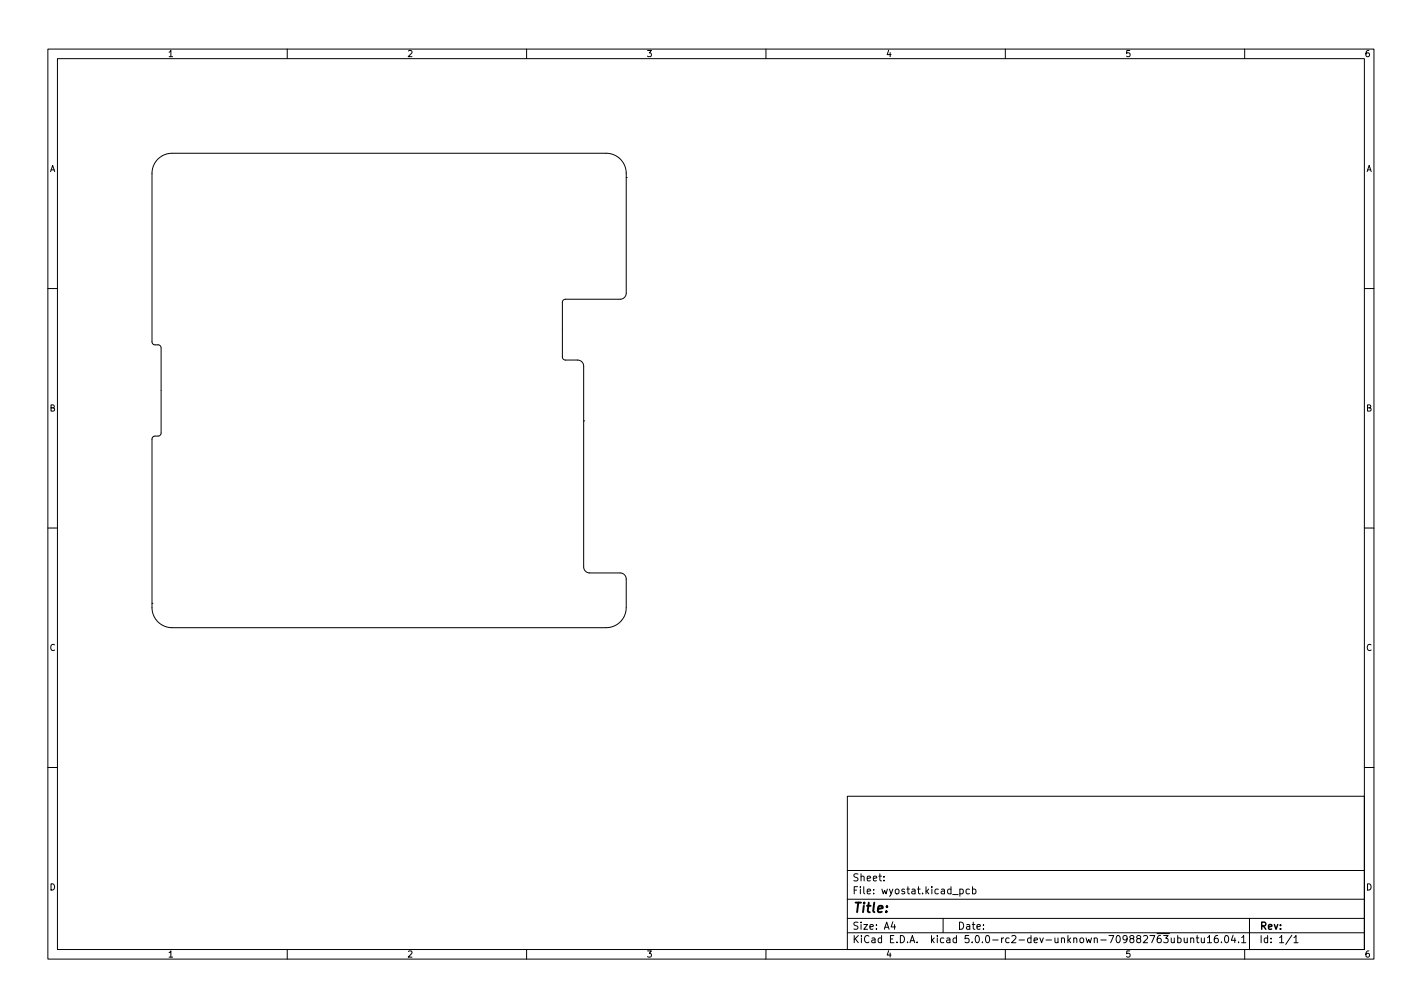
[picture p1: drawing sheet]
<svg xmlns="http://www.w3.org/2000/svg" width="297mm" height="210mm" viewBox="0 0 297 210" stroke-linecap="round" stroke-linejoin="round" font-family="sans-serif">
<defs><g id="words">
<text font-size="2.8" x="178" y="190.6">Title:</text>
<g font-size="2.1">
<text x="178" y="184">Sheet:</text>
<text x="178" y="186.7">File: wyostat.kicad_pcb</text>
<text x="178" y="196.9">KiCad E.D.A. kicad 5.0.0-rc2-dev-unknown-709882763ubuntu16.04.1</text>
<text x="178" y="194.1">Size: A4</text>
<text x="200" y="194.1">Date:</text>
<text x="263" y="194.1">Rev:</text>
<text x="263" y="196.9">Id: 1/1</text>
</g>
<g font-size="1.8">
<text x="35" y="11.9">1</text>
<text x="85" y="11.9">2</text>
<text x="135" y="11.9">3</text>
<text x="185" y="11.9">4</text>
<text x="235" y="11.9">5</text>
<text x="285" y="11.9">6</text>
<text x="10.3" y="35.9">A</text>
<text x="285.3" y="35.9">A</text>
<text x="10.3" y="85.9">B</text>
<text x="285.3" y="85.9">B</text>
<text x="10.3" y="135.9">C</text>
<text x="285.3" y="135.9">C</text>
<text x="10.3" y="185.9">D</text>
<text x="285.3" y="185.9">D</text>
<text x="35" y="199.9">1</text>
<text x="85" y="199.9">2</text>
<text x="135" y="199.9">3</text>
<text x="185" y="199.9">4</text>
<text x="235" y="199.9">5</text>
<text x="285" y="199.9">6</text>
</g>
</g></defs>
<g fill="none" stroke="#000" stroke-width=".21">
<path d="M10 10.2h277v190.1h-277zM12 12.2h273v186.1h-273zM60 10.2v2M110 10.2v2M160 10.2v2M210 10.2v2M260 10.2v2M33 33.2a4.2 4.2 0 0 1 2.9-1.2h90.7a4.2 4.2 0 0 1 4.2 4.2v25a1.27 1.27 0 0 1-1.3 1.3h-11.4l-.5 .2-.1 .4v11.6l.5 .5h2.6a1.27 1.27 0 0 1 1.3 1.2v42a1.27 1.27 0 0 0 1.3 1.2h6.3a1.27 1.27 0 0 1 1.3 1.3v6a4.2 4.2 0 0 1-4.2 4.2h-90.7a4.2 4.2 0 0 1-4.2-4.2l.1-35.3 .3-.5 1.3-.2 .3-.5v-17.8l-.4-.5-1.3-.2-.3-.5v-35.2a4.2 4.2 0 0 1 1.3-3zM130.8 37.1h.1M10 60.2h2M285 60.2h2M121.9 87.9h.1"/>
<path d="M10 110.2h2M285 110.2h2M31.7 126h.1M10 160.2h2M177 166.3h108v32h-108zM285 160.2h2M60 198.3v2M110 198.3v2M160 198.3v2M177 194.8h108M177 191.8h108M177 187.8h108"/>
<path d="M177 181.8h108M184.6 183.8v.1M184.6 183v.1M186.5 192.5l-.4 1h1M186.9 193v1M197 191.8v3M200.5 185.7l.4-.1 .3 .3-.1 .7h-.6M200.5 185.6v1.5M202.5 185.7l-.4-.1-.3 .3 .1 .7h.6M203.1 185.7l.5-.1 .3 .3-.2 .7h-.6M203.1 185.1v1.5M210 198.3v2"/>
<path d="M242.9 194.9h1.4M243.1 195.3h.9l-.5 .6 .4 .1v.7l-.2 .1-.6-.1M244.6 195.8l.1 1h.4l.2-.1M245.3 195.8v1M246 195.9l.4-.1 .3 .3-.1 .7h-.6M246 195.3v1.5M247.4 195.8v1h.4l.2-.1M248 195.8v1M248.7 196l.2-.2 .4 .1 .1 .9M248.7 195.8v1M249.9 195.8h.5M250.1 195.3v1.3l.3 .2"/>
<path d="M250.9 195.8l.1 1h.4l.2-.1M251.6 195.8v1M252.2 195.8l.4-.5v1.5M252.2 196.8h.9M254.4 195.3l-.5 .1a1.01 1.01 0 0 0 0 1.4l.5-.1 .1-.5-.3-.3h-.3l-.3 .3M255.1 196.7v.1M256 195.4l.1-.1a.8 .8 0 0 1 .6 .8 .8 .8 0 0 1-.6 .7 .99 .99 0 0 1-.1-1.4zM257.6 195.3l-.4 1h.9M257.9 195.8v1M258.7 196.7v.1M259.4 195.8l.4-.5v1.5M259.4 196.8h.8"/>
<path d="M260 198.3v2M261 191.8v6.5M269.9 195.3l-1.3 1.9M270.3 195.8l.4-.5v1.5M270.3 196.8h.8"/>
</g>
<use href="#words"/>
</svg>
